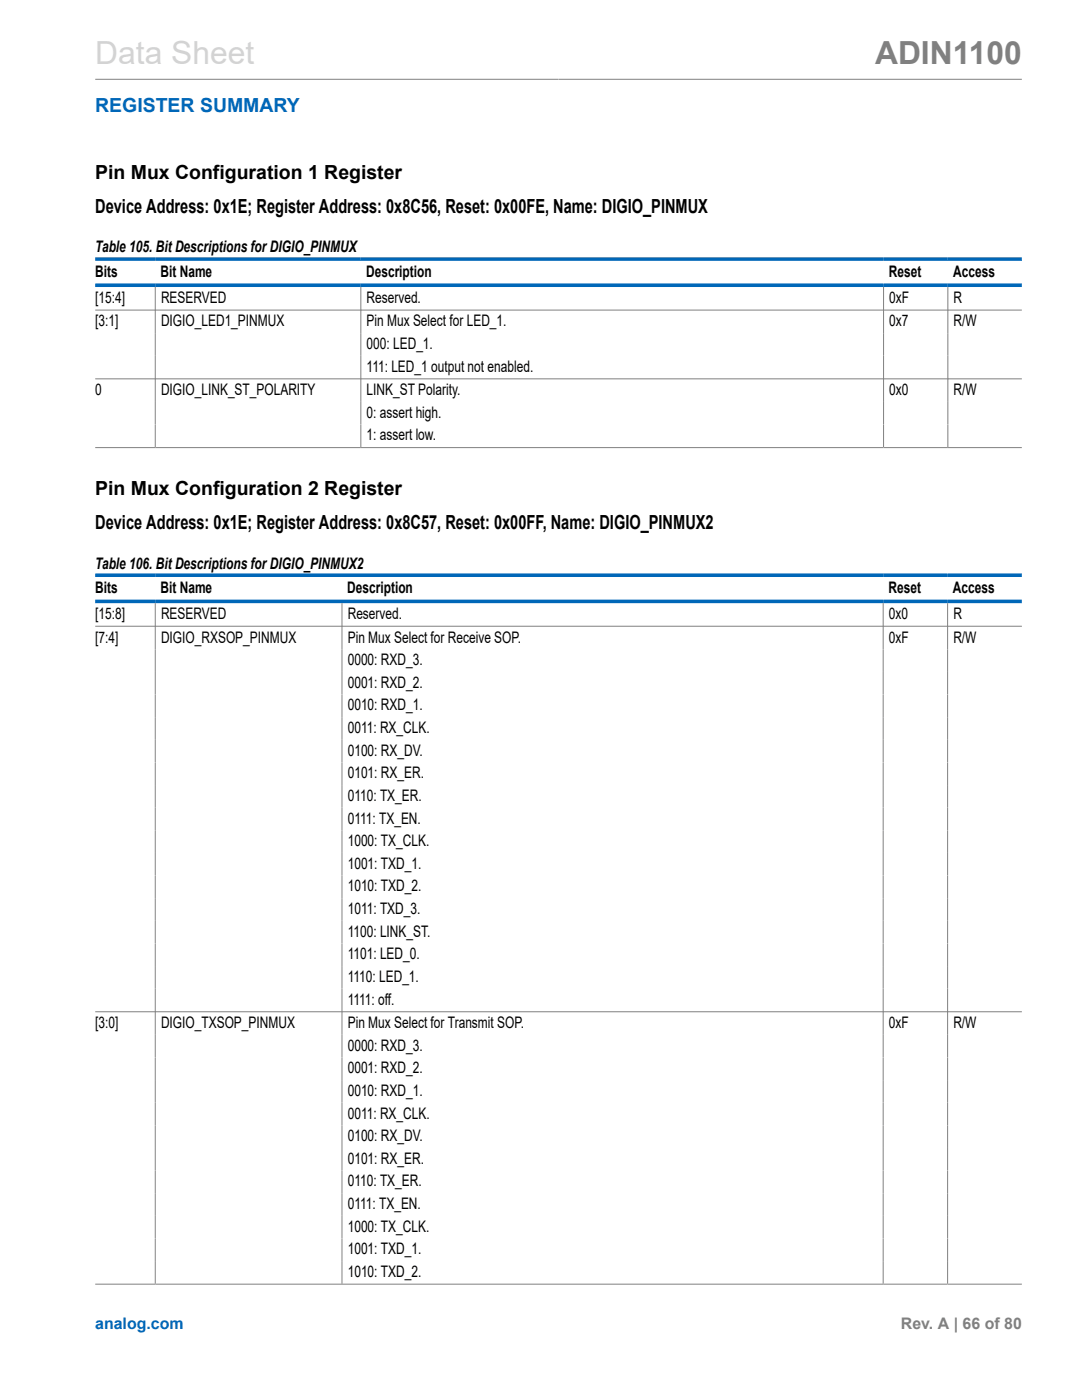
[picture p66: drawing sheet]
<svg xmlns="http://www.w3.org/2000/svg" width="216mm" height="279mm" viewBox="0 0 216 279" stroke-linecap="round" stroke-linejoin="round" font-family="sans-serif">
<defs><g id="words">
<text font-size="6.3" fill="#d3d3d3" x="19" y="12.7">Data Sheet</text>
<text font-size="6.3" fill="#808080" x="174.6" y="12.7">ADIN1100</text>
<text font-size="3.9" fill="#0067b8" x="19" y="22.3">REGISTER SUMMARY</text>
<g font-size="3.9">
<text x="19" y="35.7">Pin Mux Configuration 1 Register</text>
<text x="19" y="42.5">Device Address: 0x1E; Register Address: 0x8C56, Reset: 0x00FE, Name: DIGIO_PINMUX</text>
<text x="19" y="98.8">Pin Mux Configuration 2 Register</text>
<text x="19" y="105.5">Device Address: 0x1E; Register Address: 0x8C57, Reset: 0x00FF, Name: DIGIO_PINMUX2</text>
</g>
<g font-size="3.2">
<text x="19" y="50.4">Table 105. Bit Descriptions for DIGIO_PINMUX</text>
<text x="19" y="55.2">Bits</text>
<text x="32" y="55.2">Bit Name</text>
<text x="73.1" y="55.2">Description</text>
<text x="177.4" y="55.2">Reset</text>
<text x="190.2" y="55.2">Access</text>
<text x="19" y="60.5">[15:4]</text>
<text x="19" y="65.1">[3:1]</text>
<text x="32.1" y="60.5">RESERVED</text>
<text x="32.1" y="65.1">DIGIO_LED1_PINMUX</text>
<text x="73.1" y="60.5">Reserved.</text>
<text x="73.1" y="65.1">Pin Mux Select for LED_1.</text>
<text x="177.5" y="60.5">0xF</text>
<text x="177.5" y="65.1">0x7</text>
<text x="190.3" y="60.5">R</text>
<text x="190.3" y="65.1">R/W</text>
<text x="73.1" y="69.7">000: LED_1.</text>
<text x="73.1" y="74.2">111: LED_1 output not enabled.</text>
<text x="19" y="78.9">0</text>
<text x="32.1" y="78.9">DIGIO_LINK_ST_POLARITY</text>
<text x="73.1" y="78.9">LINK_ST Polarity.</text>
<text x="73.1" y="83.4">0: assert high.</text>
<text x="177.5" y="78.9">0x0</text>
<text x="190.3" y="78.9">R/W</text>
<text x="73.1" y="87.9">1: assert low.</text>
<text x="19" y="113.5">Table 106. Bit Descriptions for DIGIO_PINMUX2</text>
<text x="19" y="118.3">Bits</text>
<text x="32" y="118.3">Bit Name</text>
<text x="69.3" y="118.3">Description</text>
<text x="177.3" y="118.3">Reset</text>
<text x="190.1" y="118.3">Access</text>
<text x="19" y="123.5">[15:8]</text>
<text x="32.1" y="123.5">RESERVED</text>
<text x="69.4" y="123.5">Reserved.</text>
<text x="177.4" y="123.5">0x0</text>
<text x="190.2" y="123.5">R</text>
<text x="19" y="128.2">[7:4]</text>
<text x="32.1" y="128.2">DIGIO_RXSOP_PINMUX</text>
<text x="69.4" y="128.2">Pin Mux Select for Receive SOP.</text>
<text x="177.4" y="128.2">0xF</text>
<text x="190.2" y="128.2">R/W</text>
<text x="69.4" y="132.8">0000: RXD_3.</text>
<text x="69.4" y="137.3">0001: RXD_2.</text>
<text x="69.4" y="141.8">0010: RXD_1.</text>
<text x="69.4" y="146.3">0011: RX_CLK.</text>
<text x="69.4" y="150.8">0100: RX_DV.</text>
<text x="69.4" y="155.3">0101: RX_ER.</text>
<text x="69.4" y="159.8">0110: TX_ER.</text>
<text x="69.4" y="164.4">0111: TX_EN.</text>
<text x="69.4" y="168.9">1000: TX_CLK.</text>
<text x="69.4" y="173.4">1001: TXD_1.</text>
<text x="69.4" y="177.9">1010: TXD_2.</text>
<text x="69.4" y="182.4">1011: TXD_3.</text>
<text x="69.4" y="186.9">1100: LINK_ST.</text>
<text x="69.4" y="191.5">1101: LED_0.</text>
<text x="69.4" y="196">1110: LED_1.</text>
<text x="69.4" y="200.5">1111: off.</text>
<text x="19" y="205.2">[3:0]</text>
<text x="32.1" y="205.2">DIGIO_TXSOP_PINMUX</text>
<text x="69.4" y="205.2">Pin Mux Select for Transmit SOP.</text>
<text x="69.4" y="209.7">0000: RXD_3.</text>
<text x="177.4" y="205.2">0xF</text>
<text x="190.2" y="205.2">R/W</text>
<text x="69.4" y="214.2">0001: RXD_2.</text>
<text x="69.4" y="218.7">0010: RXD_1.</text>
<text x="69.4" y="223.2">0011: RX_CLK.</text>
<text x="69.4" y="227.8">0100: RX_DV.</text>
<text x="69.4" y="232.3">0101: RX_ER.</text>
<text x="69.4" y="236.8">0110: TX_ER.</text>
<text x="69.4" y="241.3">0111: TX_EN.</text>
<text x="69.4" y="245.8">1000: TX_CLK.</text>
<text x="69.4" y="250.3">1001: TXD_1.</text>
<text x="69.4" y="254.9">1010: TXD_2.</text>
</g>
<text font-size="3.2" fill="#0067b8" x="19" y="265.3">analog.com</text>
<text font-size="3.2" fill="#808080" x="179.8" y="265.3">Rev. A | 66 of 80</text>
</g></defs>
<g fill="none" stroke="#808080" stroke-width=".2">
<path d="M19 15.8h184.9M31 57.3v31.9M72 57.3v31.9M176.3 57.3v31.9M189.1 57.3v31.9M19 61.9h184.9M19 75.6h184.9M19 89.3h184.9M19 125h184.9M31 120.4v135.8M68.2 120.4v135.8M176.2 120.4v135.8"/>
<path d="M189.1 120.4v135.8M19 201.9h184.9M19 256.3h184.9"/>
</g>
<path d="M19 51.7h184.9M19 56.9h184.9M19 114.8h184.9M19 120h184.9" fill="none" stroke="#0067b8" stroke-width=".71"/>
<use href="#words"/>
</svg>
